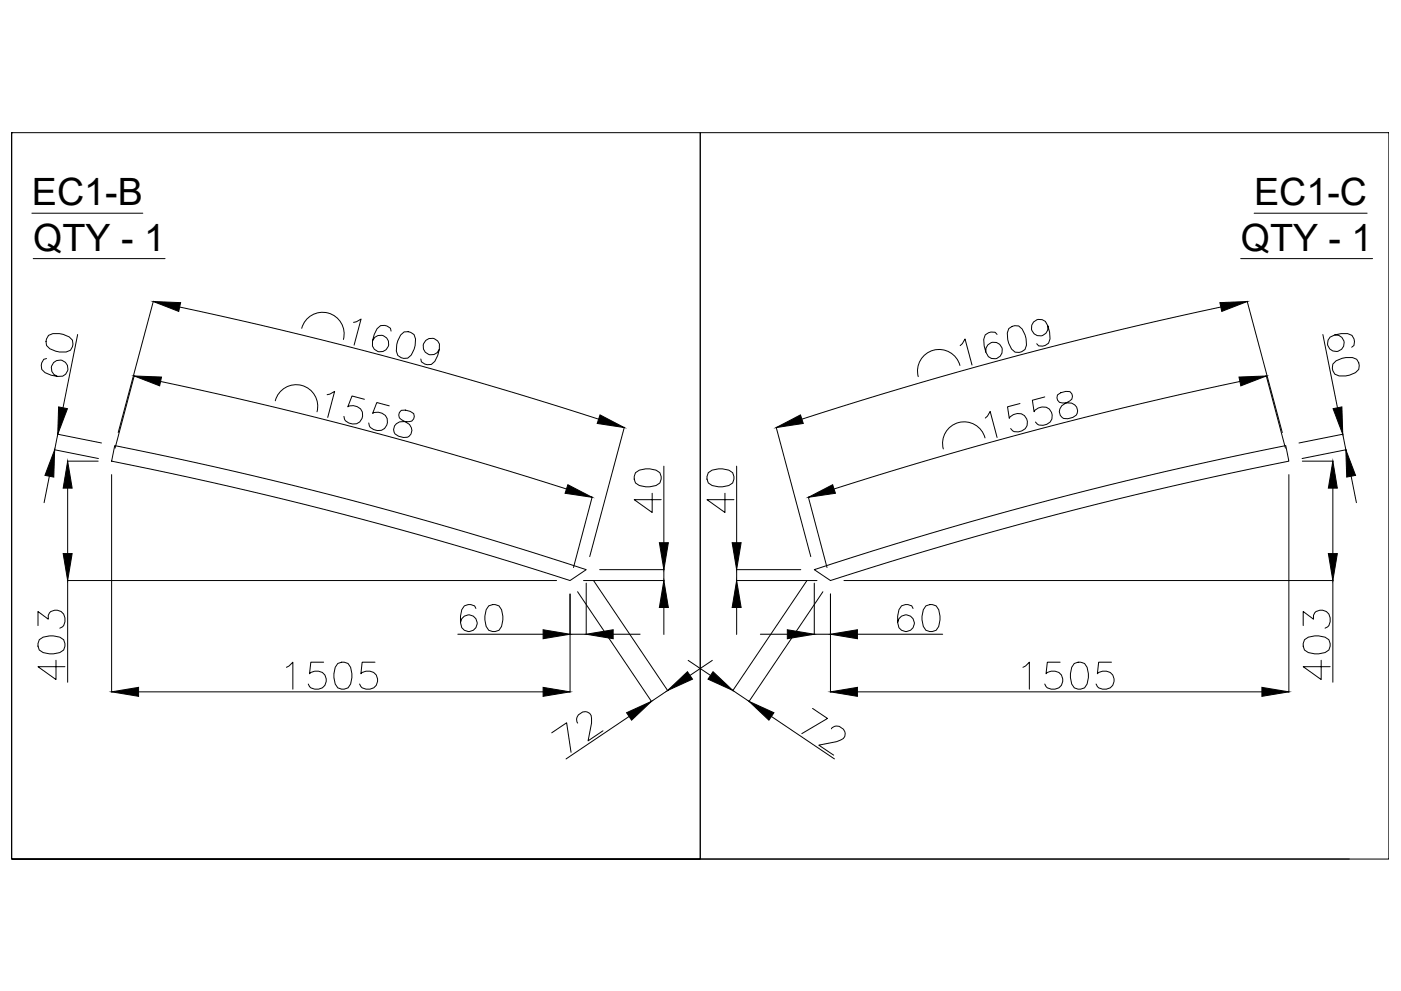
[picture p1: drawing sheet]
<svg xmlns="http://www.w3.org/2000/svg" width="594mm" height="420mm" viewBox="0 0 594 420" stroke-linecap="round" stroke-linejoin="round" font-family="sans-serif">
<defs><g id="words">
<g font-size="16">
<text x="13.5" y="87">EC1-B</text>
<text x="531.8" y="87">EC1-C</text>
<text x="14.1" y="106.3">QTY - 1</text>
<text x="526.1" y="106.3">QTY - 1</text>
</g>
</g></defs>
<!-- layer: 0 -->
<g fill="none" stroke="#000" stroke-width=".42">
<path d="M4.9 56.3h.1M4.9 56.3v307.9h292v-307.9h-292v307.9h567.3M296.9 56.3h292v307.9h-292zM13.5 90.4h47.1M531.8 90.4h47.9M14.1 109.6h55.9M526.1 109.6h55.9M65 127.7l-14.9 55.7M76.2 130.2a1775.8 1775.8 0 0 1 177.6 47.5M127.9 139.2a9.1 9.1 0 0 1 11.2-6.5 9.1 9.1 0 0 1 6.5 11.2M149.9 136.7l1.2-.3 2-1.1-2.9 11M427.8 139.3a3.7 3.7 0 0 1 5.6 .2 9.4 9.4 0 0 1 1.2 8.7 3.7 3.7 0 0 1-5.6-.2 9.5 9.5 0 0 1-1.2-8.7z"/>
<path d="M444.4 138.3a3.5 3.5 0 0 1-4 4.1 3.5 3.5 0 0 1-2.7-5 3.5 3.5 0 0 1 5.6-1.1 10.3 10.3 0 0 1 1.3 9.2l-1.4 1-1.1 .2-1.7-.1-.8-.9M517.7 130.2a1775.8 1775.8 0 0 0-177.7 47.5M528.8 127.7l14.9 55.7M19.7 152l-1.1 .3a3.7 3.7 0 0 0 .5 5.7l2.6 1.1 2.6 .5 2.3-.1a3.6 3.6 0 0 0 1.5-5.5 3.6 3.6 0 0 0-5.8 .2 3.6 3.6 0 0 0 2 5.4M20.6 142.2a8.8 8.8 0 0 1 10.1 2 3.7 3.7 0 0 1-2.6 5 9.5 9.5 0 0 1-8.4-2.7l-.2-1.7 .2-1.1zM32.9 141.8l-6.2 31.1M56.9 159.3l-8.1 30.7M165.8 140.4l-.2-1.2a3.7 3.7 0 0 0-5.7 .2l-1.2 2.4-.7 2.7-.1 2.2a3.5 3.5 0 0 0 5.5 1.9 3.5 3.5 0 0 0 .1-5.8 3.5 3.5 0 0 0-5.5 1.7M169.9 142a3.5 3.5 0 0 1 3.7-1.3 3.5 3.5 0 0 1 2.6 3 9.5 9.5 0 0 1-3.3 8.1 3.7 3.7 0 0 1-4.8-2.9l.1-2.8zM186.3 148.1a3.5 3.5 0 0 1-5.5 1.6 3.5 3.5 0 0 1 .1-5.7 3.5 3.5 0 0 1 5.4 1.9 10.3 10.3 0 0 1-3.4 8.6l-2.8-.2-1.4-.9-.3-1.2M407 155a9.1 9.1 0 0 0-11.2-6.5 9.1 9.1 0 0 0-6.4 11.2M407.1 146.5l1-.8 1.1-2 3 11.1"/>
<path d="M422.8 141.8l-.8-.9a3.7 3.7 0 0 0-4.9 3l.2 2.7 .7 2.7 1.1 1.9a3.5 3.5 0 0 0 5.6-1.1 3.5 3.5 0 0 0-2.8-5 3.5 3.5 0 0 0-3.9 4.2M536.9 159.3l8.2 30.7M560.9 141.8l6.2 31.1M566 142a3.5 3.5 0 0 1 3.9 4.2 3.5 3.5 0 0 1-5.2 2.4 3.5 3.5 0 0 1-.7-5.7 10.3 10.3 0 0 1 9.3-.7l.8 1.5 .3 1.1-.3 1.7-.9 .7M566.6 153a9.5 9.5 0 0 1 8.7-.7 3.7 3.7 0 0 1-.5 5.7 9.4 9.4 0 0 1-8.8 .6 3.7 3.7 0 0 1 .6-5.6zM68.1 161.7a1745.2 1745.2 0 0 1 172.1 45.6M116.7 169.9a9.1 9.1 0 0 1 11.2-6.5 9.1 9.1 0 0 1 6.5 11.2M138.7 167.3l1.2-.2 2-1.2-2.9 11.1M154.5 169.3l-5.2-1.4-1.8 4.6a4.1 4.1 0 0 1 5.8 1.5 4.1 4.1 0 0 1-2.1 5.7 4.7 4.7 0 0 1-5.1-2l-.3-1.1M165 172.1l-5.2-1.4-1.8 4.6a4.1 4.1 0 0 1 5.8 1.5 4.1 4.1 0 0 1-2.1 5.6 4.7 4.7 0 0 1-5.1-1.9l-.2-1.2M170.2 174a2.32 2.32 0 0 0 .1 3.9l1.9 1.1a3.3 3.3 0 0 1 2.4 3.8 3.3 3.3 0 0 1-3.5 2.7l-2.1-.6a3.2 3.2 0 0 1-2.1-3.2 3.2 3.2 0 0 1 2.5-2.8l4-.1a2.31 2.31 0 0 0 2-3.4l-1.4-1-2.1-.5zM417.8 177.2l.9-.8 1.2-2 2.9 11.1"/>
<path d="M432.5 171.1l-5.3 1.4 .8 4.9a4.1 4.1 0 0 1 5.8-1.6 4.1 4.1 0 0 1 1 5.9 4.6 4.6 0 0 1-5.4 .9l-.8-.9M443 168.3l-5.2 1.4 .7 4.9a4.1 4.1 0 0 1 5.8-1.6 4.1 4.1 0 0 1 1 6 4.2 4.2 0 0 1-6.2-.1M448.4 167.4a2.31 2.31 0 0 0 2.1 3.4h2.2a3.3 3.3 0 0 1 4 2.1 3.3 3.3 0 0 1-1.8 4.1l-2.1 .5a3.2 3.2 0 0 1-3.4-1.7 3.2 3.2 0 0 1 .8-3.8l3.4-2a2.3 2.3 0 0 0 .1-4l-1.7-.1-2.1 .6zM525.8 161.7a1745.2 1745.2 0 0 0-172.1 45.6M23 190.7l18.7 3.7M24.3 184.1l18.7 3.7M24.5 184.1l-1.3 6.6M28.5 195.5h13.1M48.6 188.9a1713.7 1713.7 0 0 1 200 52.6l-6.9 4.6a1718.1 1718.1 0 0 0-194.4-50.6zM264.7 181.1l-14.6 54.9M281.5 197.6v32.5M312.4 197.6v32.5"/>
<path d="M329.1 181.1l14.7 54.9M417.7 185.7a9.1 9.1 0 0 0-11.2-6.5 9.1 9.1 0 0 0-6.5 11.1M552.2 195.5h13.1M569.4 184.1l1.3 6.6M569.5 184.1l-18.7 3.7M570.8 190.7l-18.7 3.7M20.9 201.9l-2.2 11.2M28.7 207v27.7M47.3 201.2v92.3M251.1 210.7l-7.9 29.9M269.5 200.4a8.8 8.8 0 0 1 10.3 0 3.7 3.7 0 0 1-1.6 5.5 9.5 9.5 0 0 1-8.7-1.1l-.6-1.7v-1.1zM276.5 209.1v8.2l-7.6-5.5h11.5"/>
<path d="M300.3 200.4a8.8 8.8 0 0 1 10.4 0 3.7 3.7 0 0 1-1.6 5.5 9.5 9.5 0 0 1-8.8-1.1l-.5-1.7v-1.1zM307.4 209.1v8.2l-7.6-5.5h11.4M342.8 210.7l7.9 29.9M546.5 201.2v92.3M565.2 207v27.7M572.9 201.9l2.3 11.2M28.5 246.1h207.5M28.7 246.1v43.2M201.8 258l-.6-1.1a3.7 3.7 0 0 0-5.4 1.6l-.5 2.7v2.7l.5 2.2a3.5 3.5 0 0 0 5.7 .4 3.5 3.5 0 0 0-1.4-5.6 3.5 3.5 0 0 0-4.8 3M207.2 256.9a3.7 3.7 0 0 1 5.5 1.6 9.4 9.4 0 0 1-1.1 8.7 3.7 3.7 0 0 1-5.5-1.6 9.5 9.5 0 0 1 1.1-8.7zM241.7 251.9v41.6M244.9 250.9l31.4 46.6"/>
<path d="M247.4 246.1h34.2M248.6 247.2v21.8M251.8 246.3l31.4 46.6M254.3 241.5h27.3M281.5 241.5v4.6M281.5 257.6v11.4M312.2 241.5h27.4M312.2 246.1h34.2M312.4 241.5v4.6M312.4 257.6v11.4M342.1 246.3l-31.4 46.6M345.3 241.5a1713.7 1713.7 0 0 1 199.9-52.6l1.3 6.6a1718.1 1718.1 0 0 0-194.4 50.6z"/>
<path d="M345.3 247.2v21.8M349 250.9l-31.5 46.6M352.1 251.9v41.6M357.9 246.1h207.4M387.2 258l-.6-1.1a3.7 3.7 0 0 0-5.4 1.6l-.6 2.7v2.7l.6 2.2a3.6 3.6 0 0 0 5.7 .4 3.6 3.6 0 0 0-1.4-5.6 3.6 3.6 0 0 0-4.9 3M392.6 256.9a3.7 3.7 0 0 1 5.5 1.6 9.5 9.5 0 0 1-1.1 8.7 3.7 3.7 0 0 1-5.5-1.6 9.4 9.4 0 0 1 1.1-8.7zM565.2 246.1v43.2M16.1 265.2v-5.9l4.4 3.2a3.3 3.3 0 0 1 1.5-3.6 3.3 3.3 0 0 1 3.9 .4 4.1 4.1 0 0 1-.5 7M16.7 271.2a8.8 8.8 0 0 1 10.3 0 3.7 3.7 0 0 1-1.6 5.5 9.5 9.5 0 0 1-8.7-1.1l-.6-1.7v-1zM23.7 279.9v8.2l-7.6-5.4h11.4M194.1 268.9h36.2M241.7 268.9h6.9"/>
<path d="M260 268.9h11.4M291.8 280l9.5 6.4M302.1 280l-9.5 6.4M322.4 268.9h11.5M345.3 268.9h6.8M363.6 268.9h36.1M552.6 265.2v-5.9l4.4 3.2a3.3 3.3 0 0 1 1.5-3.6 3.3 3.3 0 0 1 3.9 .4 4.5 4.5 0 0 1 .6 6.5l-1.1 .5M553.2 271.2a8.8 8.8 0 0 1 10.3 0 3.7 3.7 0 0 1-1.6 5.5 9.5 9.5 0 0 1-8.7-1.1l-.6-1.7v-1zM560.2 279.9v8.2l-7.6-5.4h11.4M58.8 293.3h171.5M121.5 282.9l1-.5 1.7-1.6v11.4M137.2 280.8h-5.4l-.5 4.9a4.1 4.1 0 0 1 6-.1 4.1 4.1 0 0 1-.6 6 4.2 4.2 0 0 1-6-1.6"/>
<path d="M143.2 281.3a3.7 3.7 0 0 1 5.5 1.6 9.4 9.4 0 0 1-1.1 8.7 3.7 3.7 0 0 1-5.5-1.6 9.4 9.4 0 0 1 1.1-8.7zM159 280.8h-5.4l-.6 4.9a4.1 4.1 0 0 1 6.1-.1 4.1 4.1 0 0 1-.6 6 4.2 4.2 0 0 1-6-1.6M283.1 292.8l-6.9 4.6M310.8 292.8l6.8 4.6M363.6 293.3h171.5M433.8 282.9l1.1-.5 1.6-1.6v11.4M449.5 280.8h-5.4l-.5 4.9a4.1 4.1 0 0 1 6-.1 4.1 4.1 0 0 1-.6 6 4.2 4.2 0 0 1-6-1.6M455.5 281.3a3.7 3.7 0 0 1 5.5 1.6 9.4 9.4 0 0 1-1.1 8.7 3.7 3.7 0 0 1-5.5-1.6 9.5 9.5 0 0 1 1.1-8.7zM471.3 280.8h-5.4l-.6 4.9a4.1 4.1 0 0 1 6.1-.1 4.1 4.1 0 0 1-.6 6 4.2 4.2 0 0 1-6-1.6M234 310.7l6.3-4.3 1.8 12.6M245 306.6a2.82 2.82 0 0 1 .2-3.5l1.8-1.2a2.79 2.79 0 0 1 3.8 2.7v1.9l-1.4 7.6 6.3-4.3M266.8 303.8l-26.8 18"/>
<path d="M327.1 303.8l26.7 18M344.6 300.4l6.3 4.2-10.9 6.5M352.5 309a2.85 2.85 0 0 1 3.4-1l1.7 1.2a2.8 2.8 0 0 1-1 4.5l-1.8 .7-7.6 1.5 6.3 4.3"/>
</g>
<g fill="#000" stroke="#000" stroke-width=".42">
<path d="M65 127.8l11.6 .5-.8 3.7zM517.3 128.3l11.6-.5-10.8 4.2zM525.4 159.9l11.6-.5-10.8 4.2zM24.9 172.5l3.7 .8-4.1 10.8zM56.9 159.4l11.6 .5-.8 3.7zM254.4 175.9l10.3 5.4-11.5-1.8zM329.2 181.3l10.2-5.4 1.2 3.6zM565.3 173.3l3.7-.8 .4 11.6zM23.2 190.7l-.4 11.6-3.7-.8zM28.7 195.5l1.9 11.5h-3.8zM240.8 205.5l10.3 5.3-11.5-1.7zM342.8 210.8l10.3-5.3 1.2 3.6z"/>
<path d="M565.2 195.5l1.9 11.5h-3.8zM570.7 190.7l4.1 10.8-3.7 .8zM26.8 234.7h3.8l-1.9 11.4zM279.6 230.1h3.8l-1.9 11.4zM310.5 230.1h3.8l-1.9 11.4zM563.3 234.7h3.8l-1.9 11.4zM281.5 246.1l1.9 11.5h-3.8zM312.4 246.1l1.9 11.5h-3.8zM230.3 267l11.4 1.9-11.4 1.9zM248.6 268.9l11.4-1.9v3.8zM333.9 267l11.4 1.9-11.4 1.9zM352.1 268.9l11.5-1.9v3.8z"/>
<path d="M47.3 293.3l11.5-1.9v3.8zM230.3 291.4l11.4 1.9-11.4 1.9zM283.1 292.8l8.4-8 2.1 3.2zM302.4 284.8l8.4 8-10.6-4.8zM352.1 293.3l11.5-1.9v3.8zM535.1 291.4l11.4 1.9-11.4 1.9zM265.7 302.2l10.5-4.8-8.4 7.9zM317.6 297.4l10.6 4.8-2.2 3.1z"/>
</g>
<use href="#words"/>
</svg>
